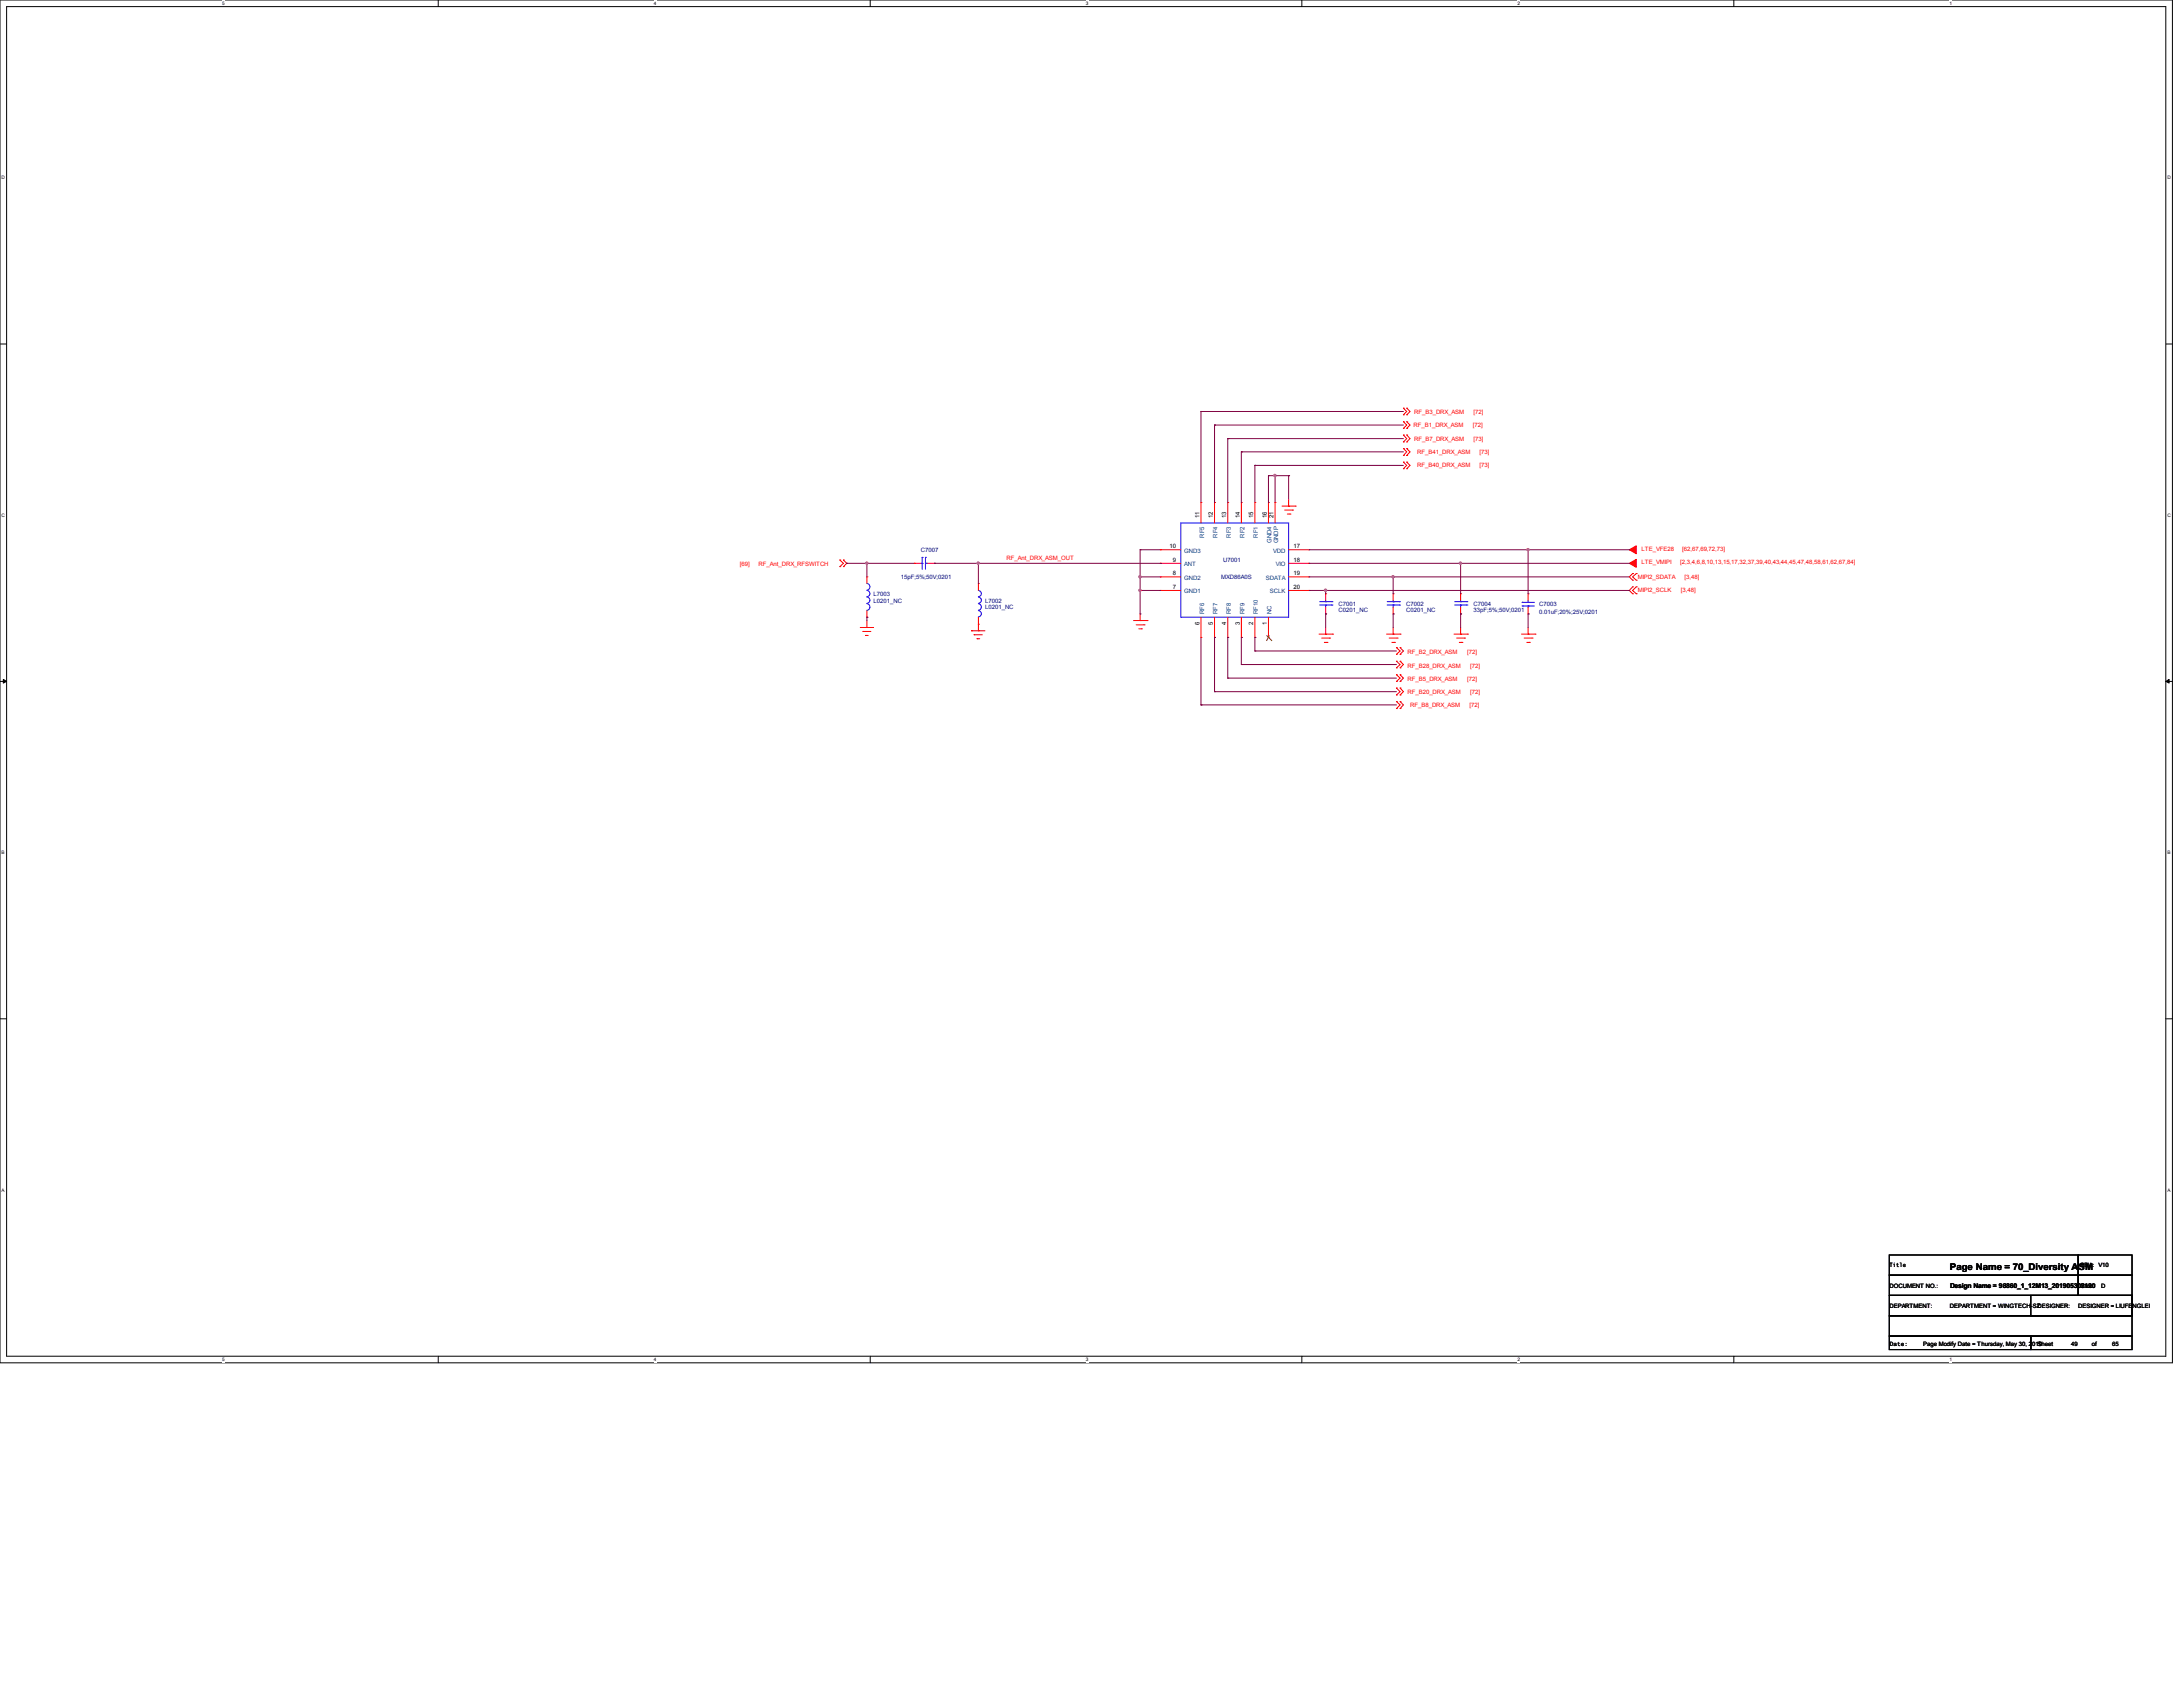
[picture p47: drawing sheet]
<svg xmlns="http://www.w3.org/2000/svg" width="279mm" height="216mm" viewBox="0 0 279 216" stroke-linecap="round" stroke-linejoin="round" font-family="sans-serif">
<defs><g id="words">
<text font-size="1.2" x="249.6" y="162.6">Page Name = 70_Diversity ASM</text>
<g font-size=".8" fill="#f00">
<text x="181" y="53">RF_B3_DRX_ASM</text>
<text x="188.6" y="53">[72]</text>
<text x="180.9" y="54.6">RF_B1_DRX_ASM</text>
<text x="181" y="56.5">RF_B7_DRX_ASM</text>
<text x="181.4" y="58">RF_B41_DRX_ASM</text>
<text x="181.4" y="59.8">RF_B40_DRX_ASM</text>
<text x="188.5" y="54.6">[72]</text>
<text x="188.6" y="56.5">[73]</text>
<text x="189.4" y="58">[73]</text>
<text x="189.4" y="59.8">[73]</text>
<text x="128.8" y="71.7">RF_Ant_DRX_ASM_OUT</text>
<text x="210.1" y="70.5">LTE_VFE28</text>
<text x="215.3" y="70.5">[62,67,69,72,73]</text>
<text x="94.7" y="72.4">[69]</text>
<text x="97.1" y="72.4">RF_Ant_DRX_RFSWITCH</text>
<text x="209.6" y="75.8">MIPI2_SCLK</text>
<text x="209.6" y="74.1">MIPI2_SDATA</text>
<text x="210.1" y="72.2">LTE_VMIPI</text>
<text x="215" y="72.2">[2,3,4,6,8,10,13,15,17,32,37,39,40,43,44,45,47,48,58,61,62,67,84]</text>
<text x="215.1" y="75.8">[3,48]</text>
<text x="215.6" y="74.1">[3,48]</text>
<text x="180.1" y="83.7">RF_B2_DRX_ASM</text>
<text x="187.8" y="83.7">[72]</text>
<text x="180.1" y="87.2">RF_B5_DRX_ASM</text>
<text x="180.1" y="88.9">RF_B20_DRX_ASM</text>
<text x="180.1" y="85.4">RF_B28_DRX_ASM</text>
<text x="187.8" y="87.2">[72]</text>
<text x="188.2" y="88.9">[72]</text>
<text x="188.2" y="85.4">[72]</text>
<text x="180.5" y="90.4">RF_B8_DRX_ASM</text>
<text x="188.1" y="90.4">[72]</text>
</g>
<g font-size=".8" fill="#000080">
<text x="117.9" y="70.7">C7007</text>
<text x="156.6" y="72">U7001</text>
<text x="111.8" y="76.3">L7003</text>
<text x="111.8" y="77.1">L0201_NC</text>
<text x="115.3" y="74.1">15pF;5%;50V;0201</text>
<text x="126.1" y="77.1">L7002</text>
<text x="126.1" y="78">L0201_NC</text>
<text x="156.3" y="74.1">MXD86A0S</text>
<text x="171.3" y="77.6">C7001</text>
<text x="180" y="77.6">C7002</text>
<text x="188.6" y="77.6">C7004</text>
<text x="197" y="77.6">C7003</text>
<text x="171.3" y="78.4">C0201_NC</text>
<text x="180" y="78.4">C0201_NC</text>
<text x="188.6" y="78.4">33pF;5%;50V;0201</text>
<text x="197" y="78.6">0.01uF;20%;25V;0201</text>
</g>
<g font-size=".8">
<text x="149.7" y="70.1">10</text>
<text x="150.1" y="71.9">9</text>
<text x="153.5" y="66.3" transform="rotate(-90 153.5 66.3)">11</text>
<text x="155.2" y="66.3" transform="rotate(-90 155.2 66.3)">12</text>
<text x="156.9" y="66.3" transform="rotate(-90 156.9 66.3)">13</text>
<text x="158.7" y="66.3" transform="rotate(-90 158.7 66.3)">14</text>
<text x="160.4" y="66.3" transform="rotate(-90 160.4 66.3)">15</text>
<text x="162.1" y="66.3" transform="rotate(-90 162.1 66.3)">16</text>
<text x="163" y="66.3" transform="rotate(-90 163 66.3)">21</text>
<text x="165.5" y="70.1">17</text>
<text x="165.5" y="71.9">18</text>
<text x="150.1" y="75.4">7</text>
<text x="150.1" y="73.6">8</text>
<text x="165.5" y="73.6">19</text>
<text x="165.5" y="75.4">20</text>
<text x="153.5" y="80" transform="rotate(-90 153.5 80)">6</text>
<text x="155.2" y="80" transform="rotate(-90 155.2 80)">5</text>
<text x="156.9" y="80" transform="rotate(-90 156.9 80)">4</text>
<text x="158.7" y="80" transform="rotate(-90 158.7 80)">3</text>
<text x="160.4" y="80" transform="rotate(-90 160.4 80)">2</text>
<text x="162.1" y="80" transform="rotate(-90 162.1 80)">1</text>
<text x="241.8" y="164.8">DOCUMENT NO.:</text>
<text x="241.8" y="167.4">DEPARTMENT:</text>
<text x="241.8" y="162.2">Title</text>
<text x="249.6" y="167.4">DEPARTMENT = WINGTECH-SZ</text>
<text x="249.6" y="164.9">Design Name = 98860_1_12M13_201905302120</text>
<text x="260.8" y="167.4">DESIGNER:</text>
<text x="266" y="167.4">DESIGNER = LIUFENGLEI</text>
<text x="266.3" y="162.2">REV: V10</text>
<text x="266.3" y="164.8">Size</text>
<text x="268.9" y="164.8">D</text>
<text x="241.9" y="172.2">Date:</text>
<text x="246.1" y="172.2">Page Modify Date = Thursday, May 30, 2019</text>
<text x="260.8" y="172.2">Sheet</text>
<text x="265.1" y="172.2">49</text>
<text x="267.7" y="172.2">of</text>
<text x="270.3" y="172.2">65</text>
</g>
<g font-size=".8" fill="#004080">
<text x="151.6" y="70.7">GND3</text>
<text x="154.1" y="68.8" transform="rotate(-90 154.1 68.8)">RF5</text>
<text x="155.8" y="68.8" transform="rotate(-90 155.8 68.8)">RF4</text>
<text x="157.5" y="68.8" transform="rotate(-90 157.5 68.8)">RF3</text>
<text x="159.3" y="68.8" transform="rotate(-90 159.3 68.8)">RF2</text>
<text x="161" y="68.8" transform="rotate(-90 161 68.8)">RF1</text>
<text x="162.7" y="69.5" transform="rotate(-90 162.7 69.5)">GND4</text>
<text x="163" y="70.7">VDD</text>
<text x="163.6" y="69.6" transform="rotate(-90 163.6 69.6)">GNDP</text>
<text x="151.6" y="75.9">GND1</text>
<text x="151.6" y="74.2">GND2</text>
<text x="151.6" y="72.5">ANT</text>
<text x="162" y="74.2">SDATA</text>
<text x="162.5" y="75.9">SCLK</text>
<text x="163.3" y="72.5">VIO</text>
<text x="154.1" y="78.6" transform="rotate(-90 154.1 78.6)">RF6</text>
<text x="155.8" y="78.6" transform="rotate(-90 155.8 78.6)">RF7</text>
<text x="157.5" y="78.6" transform="rotate(-90 157.5 78.6)">RF8</text>
<text x="159.3" y="78.6" transform="rotate(-90 159.3 78.6)">RF9</text>
<text x="161" y="78.6" transform="rotate(-90 161 78.6)">RF10</text>
<text x="162.7" y="78.6" transform="rotate(-90 162.7 78.6)">NC</text>
</g>
<g font-size=".6">
<text x="28.4" y=".6">5</text>
<text x="83.7" y=".6">4</text>
<text x="139" y=".6">3</text>
<text x="194.2" y=".6">2</text>
<text x="249.5" y=".6">1</text>
<text x=".2" y="22.9">D</text>
<text x="277.4" y="22.9">D</text>
<text x=".2" y="66.1">C</text>
<text x="277.4" y="66.1">C</text>
<text x=".2" y="109.3">B</text>
<text x="277.4" y="109.3">B</text>
<text x=".2" y="152.5">A</text>
<text x="277.4" y="152.5">A</text>
<text x="28.4" y="174.2">5</text>
<text x="83.7" y="174.2">4</text>
<text x="139" y="174.2">3</text>
<text x="194.2" y="174.2">2</text>
<text x="249.5" y="174.2">1</text>
</g>
</g></defs>
<path d="M0 0h278v174.4h-278zM.8 .8h276.4v172.8h-276.4z" fill="none" stroke="#000" stroke-width=".13"/>
<g fill="#fff">
<path d="M28.4 .1h.3v.7h-.3z"/>
<path d="M28.4 173.7h.3v.6h-.3z"/>
</g>
<path d="M56.1 0v.8M56.1 173.6v.8" fill="none" stroke="#000" stroke-width=".13"/>
<g fill="#fff">
<path d="M83.7 .1h.3v.7h-.3z"/>
<path d="M83.7 173.7h.3v.6h-.3z"/>
</g>
<path d="M111.4 0v.8M111.4 173.6v.8" fill="none" stroke="#000" stroke-width=".13"/>
<g fill="#fff">
<path d="M139 .1h.3v.7h-.3z"/>
<path d="M139 173.7h.3v.6h-.3z"/>
</g>
<path d="M166.6 0v.8M166.6 173.6v.8" fill="none" stroke="#000" stroke-width=".13"/>
<g fill="#fff">
<path d="M194.2 .1h.3v.7h-.3z"/>
<path d="M194.2 173.7h.3v.6h-.3z"/>
</g>
<path d="M221.9 0v.8M221.9 173.6v.8" fill="none" stroke="#000" stroke-width=".13"/>
<g fill="#fff">
<path d="M249.5 .1h.3v.7h-.3z"/>
<path d="M249.5 173.7h.3v.6h-.3z"/>
<path d="M.2 22.4h.4v.7h-.4z"/>
<path d="M277.4 22.4h.4v.7h-.4z"/>
<path d="M.2 65.6h.4v.7h-.4z"/>
<path d="M277.4 65.6h.4v.7h-.4z"/>
</g>
<path d="M0 44h.8M277.2 44h.8" fill="none" stroke="#000" stroke-width=".13"/>
<g fill="#fff">
<path d="M.2 108.8h.4v.7h-.4z"/>
<path d="M277.4 108.8h.4v.7h-.4z"/>
</g>
<path d="M0 87.2h.8M277.2 87.2h.8" fill="none" stroke="#000" stroke-width=".13"/>
<path d="M.4 87l.4 .2-.4 .2zM277.2 87.2l.4-.2v.4z" fill="#000" stroke="#000" stroke-width=".13"/>
<g fill="#fff">
<path d="M.2 152h.4v.7h-.4z"/>
<path d="M277.4 152h.4v.7h-.4z"/>
</g>
<path d="M0 130.4h.8M277.2 130.4h.8M241.8 171h18.1v1.7h-18.1zM241.8 168.4h31.1v2.6h-31.1zM241.8 165.8h31.1v2.6h-31.1zM241.8 160.6h24.2v2.6h-24.2zM241.8 163.2h24.2v2.6h-24.2zM259.9 171h13v1.7h-13zM259.9 165.8h13v2.6h-13zM266 160.6h6.9v2.6h-6.9zM266 163.2h6.9v2.6h-6.9z" fill="none" stroke="#000" stroke-width=".13"/>
<g fill="none" stroke="#f00" stroke-width=".13">
<path d="M179.6 55.7l.4 .4-.4 .5M179.6 57.4l.4 .4-.4 .5M179.6 54l.4 .4-.4 .4M179.6 52.2l.4 .5-.4 .4M179.6 59.1l.4 .5-.4 .4M179.6 55.7h.1M179.6 56.6h.1M179.6 58.3h.1M179.6 57.4h.1M179.6 54h.1M179.6 54.8h.1M179.6 52.2h.1"/>
<path d="M179.6 53.1h.1M179.6 60h.1M179.6 59.1h.1M180 55.7h.1M180 56.6h.1M180 58.3h.1M180 57.4h.1M180 54h.1M180 54.8h.1M180 52.2h.1M180 53.1h.1M180 60h.1"/>
<path d="M180 59.1h.1M180 55.7l.5 .4-.5 .5M180 57.4l.5 .4-.5 .5M180 54l.5 .4-.5 .4M180 52.2l.5 .5-.5 .4M180 59.1l.5 .5-.5 .4M107.5 72.5h.1M107.5 71.7h.1M107.5 71.7l.4 .4-.4 .4M107.9 71.7h.1M107.9 72.5h.1M108 71.7l.4 .4-.4 .4"/>
<path d="M111 73.8h.1M111 79h.1M111 73.8v.9M111 78.1v.9M111 79.4v.9M117 72.1h.9M117 72.1h.1M118.7 72.1h.9M119.6 72.1h.1M125.2 74.7h.1M125.2 79.9h.1M125.2 74.7v.9"/>
<path d="M125.2 79v1.7M145.1 79.4h1.7M145.4 80h1M145.9 79.4h.1M145.9 78.6v.8M146.4 80h.1M146.8 79.4h.1M148.5 75.6h.1M148.5 73.8h.1M148.5 72.1h.1M148.5 70.4h.1M148.5 72.1h2.6"/>
<path d="M148.5 70.4h2.6M148.5 73.8h2.6M148.5 75.6h2.6M153.7 64.3h.1M153.7 64.3v2.6M153.7 79v2.6M155.4 64.3h.1M155.4 64.3v2.6M155.4 79v2.6M157.1 64.3h.1M157.1 64.3v2.6M157.1 79v2.6"/>
<path d="M158.9 64.3h.1M158.9 64.3v2.6M158.9 79v2.6M160.6 64.3h.1M160.6 64.3v2.6M160.6 79v2.6M162.3 64.3h.1M162.3 64.3v2.6M162.3 79v2.6M163.2 64.3h.1M163.2 64.3v2.6M164.1 64.8h1.7"/>
<path d="M164.4 65.3h1M164.8 65.8h.3M164.9 64.8h.1M164.9 63.9v.9M164.9 72.1h2.6M164.9 70.4h2.6M164.9 73.8h2.6M164.9 75.6h2.6M165.1 65.8h.1M165.4 65.3h.1M165.8 64.8h.1M167.5 70.4h.1"/>
<path d="M167.5 72.1h.1M167.5 73.8h.1M167.5 75.6h.1M169.7 76h.1M169.7 78.6h.1M169.7 76v.8M169.7 77.7v.9M178.3 76h.1M178.3 78.6h.1M178.3 76v.8M178.3 77.7v.9M186.9 76h.1"/>
<path d="M186.9 78.6h.1M186.9 76v.8M186.9 77.7v.9M195.6 78.6h.1M195.6 76h.1M195.6 76v.8M195.6 77.7v.9M209 75.1l-.5 .5 .5 .4M209 73.4l-.5 .4 .5 .5M209 75.1h.1M209 76h.1M209 73.4h.1"/>
<path d="M209 74.3h.1M209.4 75.1l-.4 .5 .4 .4M209.4 73.4l-.4 .4 .4 .5M209.4 76h.1M209.4 75.1h.1M209.4 74.3h.1M209.4 73.4h.1M110.1 80.3h.1M110.1 80.3h1.7M110.4 80.8h.1M110.4 80.8h1.1M110.8 81.3h.3"/>
<path d="M110.8 81.3h.1M111 80.3h.1M124.3 80.7h1.8M124.3 80.7h.1M124.7 81.2h.1M124.7 81.2h1M125.1 81.7h.3M125.1 81.7h.1M125.2 80.7h.1M145.8 80.5h.3M146.1 80.5h.1M153.7 81.6h.1"/>
<path d="M155.4 81.6h.1M157.1 81.6h.1M158.9 81.6h.1M160.6 81.6h.1M162.3 81.6h.1M168.8 81.2h1.8M169.2 81.7h1M169.5 82.2h.3M169.7 81.2h.1M169.7 80.3v.9M169.8 82.2h.1M170.2 81.7h.1"/>
<path d="M170.6 81.2h.1M177.5 81.2h1.7M177.8 81.7h1M178.1 82.2h.4M178.3 81.2h.1M178.3 80.3v.9M178.5 82.2h.1M178.7 86.4l.5 .4-.5 .4M178.7 88.1l.5 .4-.5 .4M178.7 84.6l.5 .4-.5 .5M178.7 82.9l.5 .4-.5 .4M178.7 89.8l.5 .4-.5 .5"/>
<path d="M178.7 86.4h.1M178.7 87.2h.1M178.7 88.1h.1M178.7 88.9h.1M178.7 84.6h.1M178.7 85.5h.1M178.7 82.9h.1M178.7 83.7h.1M178.7 90.7h.1M178.7 89.8h.1M178.8 81.7h.1M179.2 81.2h.1"/>
<path d="M179.2 86.4h.1M179.2 87.2h.1M179.2 88.1h.1M179.2 88.9h.1M179.2 84.6h.1M179.2 85.5h.1M179.2 82.9h.1M179.2 83.7h.1M179.2 90.7h.1M179.2 89.8h.1M179.2 86.4l.4 .4-.4 .4M179.2 88.1l.4 .4-.4 .4"/>
<path d="M179.2 84.6l.4 .4-.4 .5M179.2 82.9l.4 .4-.4 .4M179.2 89.8l.4 .4-.4 .5M186.1 81.2h1.7M186.4 81.7h1.1M186.8 82.2h.3M186.9 81.2h.1M186.9 80.3v.9M187.1 82.2h.1M187.5 81.7h.1M187.8 81.2h.1M194.7 81.2h1.8"/>
<path d="M195.1 81.7h1M195.4 82.2h.3M195.6 81.2h.1M195.6 80.3v.9M195.7 82.2h.1M196.1 81.7h.1M196.5 81.2h.1"/>
</g>
<g fill="#f00" stroke="#f00" stroke-width=".13">
<path d="M208.5 72.1l.9-.5v1z" fill-rule="evenodd"/>
<path d="M208.5 70.4l.9-.6v1.1z" fill-rule="evenodd"/>
</g>
<g fill="none" stroke="#00f" stroke-width=".13">
<path d="M111 77.3a.43 .43 0 0 1 .3 .4 .43 .43 0 0 1-.3 .4M111 74.7a.43 .43 0 0 1 .3 .4 .43 .43 0 0 1-.3 .4M111 75.6a.4 .4 0 0 1 .3 .4 .4 .4 0 0 1-.3 .4M111 76.4a.4 .4 0 0 1 .3 .4 .4 .4 0 0 1-.3 .4M117.9 72.1h.1M118 72.1h.1M118 71.3h.1M118 71.3v1.6M118.4 72.1h.3M118.4 71.3h.1M118.4 72.1h.1M118.4 71.3v1.6"/>
<path d="M125.2 77.3a.42 .42 0 0 1 .4 .4 .42 .42 0 0 1-.4 .4M125.2 75.6a.4 .4 0 0 1 .4 .4 .4 .4 0 0 1-.4 .4M125.2 76.4a.4 .4 0 0 1 .4 .4 .4 .4 0 0 1-.4 .4M125.2 78.1a.4 .4 0 0 1 .4 .5 .4 .4 0 0 1-.4 .3M151.1 66.9h13.8v12.1h-13.8zM168.9 77.4h1.6M168.9 77h1.6M169.7 77h.1M169.7 77.4h.1M169.7 76.8v.2M169.7 77.4v.3M170.5 77.4h.1"/>
<path d="M170.5 77h.1M177.5 77.4h1.6M177.5 77h1.6M178.3 77h.1M178.3 77.4h.1M178.3 76.8v.2M178.3 77.4v.3M179.1 77.4h.1M179.1 77h.1M186.2 77.4h1.5M186.2 77h1.5M186.9 77h.1"/>
<path d="M186.9 77.4h.1M186.9 76.8v.2M186.9 77.4v.3M187.7 77.4h.1M187.7 77h.1M194.8 77.1h.1M194.8 77.6h.1M194.8 77.1h1.6M194.8 77.6h1.6M195.6 77.6h.1M195.6 77.1h.1M195.6 76.8v.3"/>
<path d="M195.6 77.6v.1"/>
</g>
<path d="M162.1 81.3l.7 .7M162.5 81.3l-.4 .7" fill="none" stroke="#804000" stroke-width=".13"/>
<g fill="none" stroke="#800040" stroke-width=".13">
<path d="M153.7 52.7h.1M153.7 52.7v11.6M153.7 52.7h25.9M155.4 54.4h24.2M155.4 54.4h.1M155.4 54.4v9.9M157.1 56.1h.1M157.1 56.1v8.2M157.1 56.1h22.5M158.9 57.8h.1M158.9 57.8v6.5M158.9 57.8h20.7"/>
<path d="M160.6 59.6h.1M160.6 59.6v4.7M160.6 59.6h19M108.4 72.1h8.6M108.4 72.1h.1M111 72.1h.1M111 79h.1M111 72.1v1.7M111 79v.4M119.6 72.1h28.9M119.6 72.1h.1M125.2 72.1h.1"/>
<path d="M125.2 72.1v2.6M145.9 70.4h2.6M145.9 73.8h2.6M145.9 75.6h2.6M145.9 70.4h.1M145.9 73.8h.1M145.9 75.6h.1M145.9 78.6h.1M145.9 70.4v8.2M148.5 72.1h.1M162.3 60.9h.1M162.3 60.9v3.4"/>
<path d="M162.3 60.9h2.6M163.2 60.9h.1M163.2 60.9v3.4M164.9 60.9h.1M164.9 60.9v3M167.5 72.1h41M167.5 70.4h41M167.5 73.8h41M167.5 75.6h41M169.7 75.6h.1M169.7 78.6h.1M169.7 75.6v.4"/>
<path d="M169.7 78.6v1.7M178.3 73.8h.1M178.3 78.6h.1M178.3 73.8v2.2M178.3 78.6v1.7M186.9 72.1h.1M186.9 78.6h.1M186.9 72.1v3.9M186.9 78.6v1.7M195.6 70.4h.1M195.6 78.6h.1M195.6 70.4v5.6"/>
<path d="M195.6 78.6v1.7M208.5 70.4h.1M153.7 90.2h.1M153.7 81.6v8.6M153.7 90.2h25M155.4 81.6h.1M155.4 88.5h.1M155.4 81.6v6.9M155.4 88.5h23.3M157.1 81.6h.1M157.1 86.8h.1M157.1 81.6v5.2"/>
<path d="M157.1 86.8h21.6M158.9 81.6h.1M158.9 85h.1M158.9 81.6v3.4M158.9 85h19.8M160.6 81.6h.1M160.6 83.3h.1M160.6 81.6v1.7M160.6 83.3h18.1"/>
</g>
<g fill="#f0f" stroke="#f0f" stroke-width=".13">
<circle cx="125.2" cy="72.1" r=".15"/>
<circle cx="110.9" cy="72.1" r=".15"/>
<circle cx="195.6" cy="70.3" r=".15"/>
<circle cx="186.9" cy="72.1" r=".15"/>
<circle cx="178.3" cy="73.8" r=".15"/>
<circle cx="169.7" cy="75.5" r=".15"/>
<circle cx="163.2" cy="60.9" r=".15"/>
<circle cx="145.9" cy="73.8" r=".15"/>
<circle cx="145.9" cy="75.5" r=".15"/>
</g>
<use href="#words"/>
</svg>
